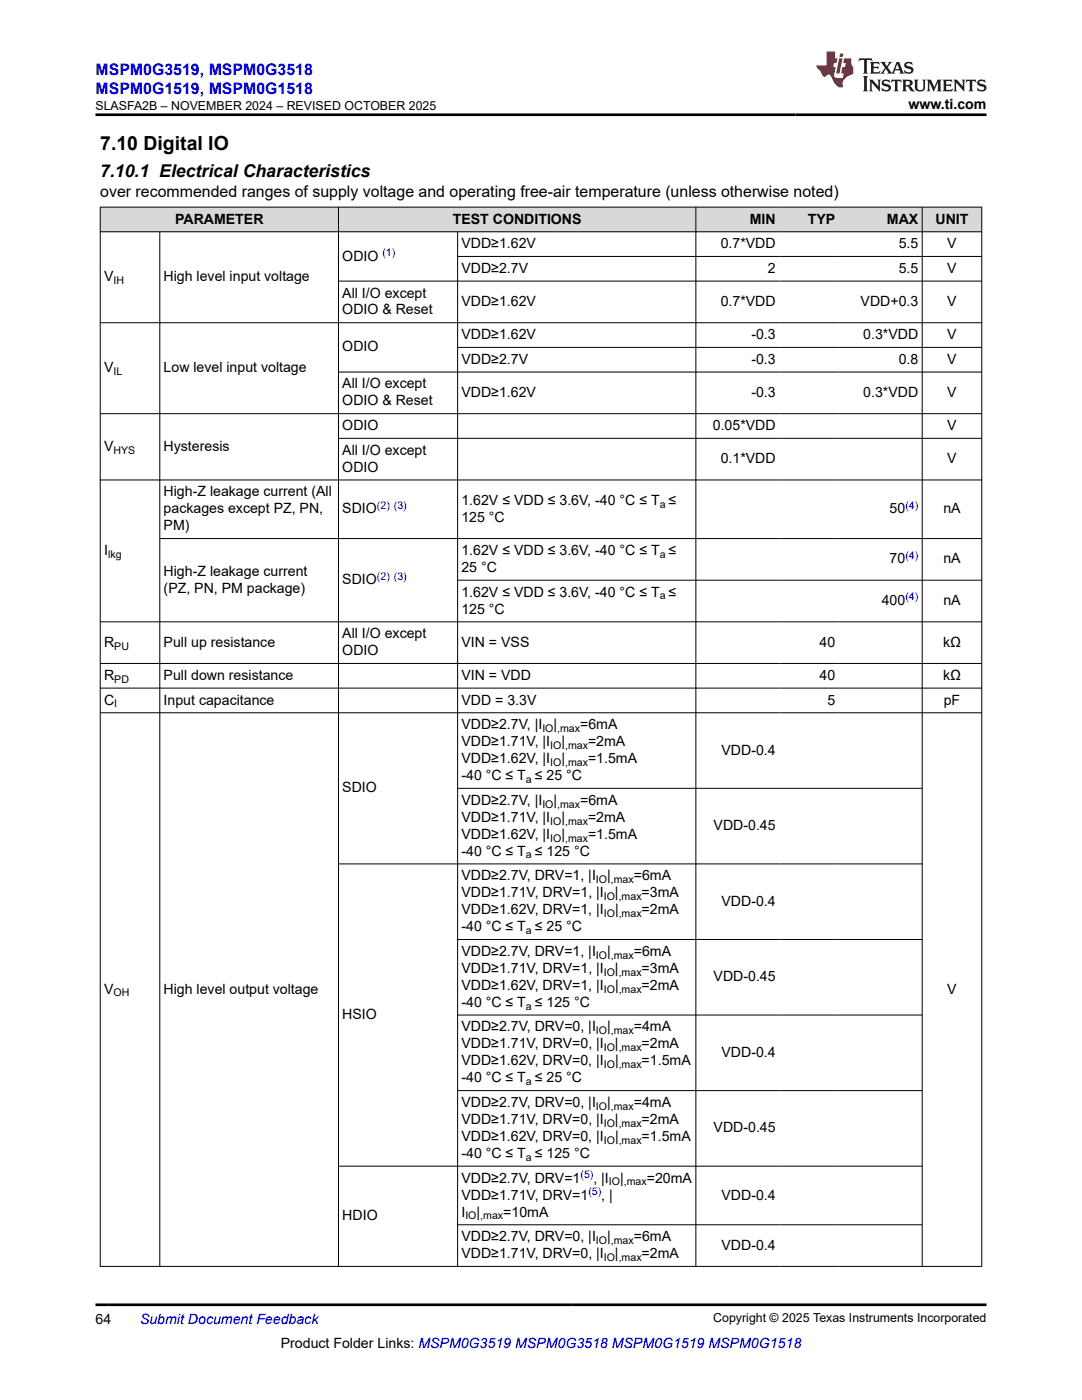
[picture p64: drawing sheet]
<svg xmlns="http://www.w3.org/2000/svg" width="216mm" height="279mm" viewBox="0 0 216 279" stroke-linecap="round" stroke-linejoin="round" font-family="sans-serif">
<defs><g id="words">
<text font-size="3.9" x="20" y="29.9">7.10 Digital IO</text>
<text font-size="3.5" x="20" y="35.3">7.10.1 Electrical Characteristics</text>
<g font-size="3.2" fill="#00f">
<text x="19" y="14.9">MSPM0G3519, MSPM0G3518</text>
<text x="19" y="18.7">MSPM0G1519, MSPM0G1518</text>
</g>
<text font-size="3.2" x="20" y="39.2">over recommended ranges of supply voltage and operating free-air temperature (unless otherwise noted)</text>
<g font-size="2.8">
<text x="181.3" y="21.8">www.ti.com</text>
<text x="34.9" y="44.6">PARAMETER</text>
<text x="90.3" y="44.6">TEST CONDITIONS</text>
<text x="149.6" y="44.6">MIN</text>
<text x="161.2" y="44.6">TYP</text>
<text x="177" y="44.6">MAX</text>
<text x="186.7" y="44.6">UNIT</text>
<text x="68.3" y="52">ODIO</text>
<text x="92.1" y="49.5">VDD≥1.62V</text>
<text x="143.8" y="49.5">0.7*VDD</text>
<text x="179.3" y="49.5">5.5</text>
<text x="189" y="49.5">V</text>
<text x="20.8" y="56.1">V</text>
<text x="32.7" y="56.1">High level input voltage</text>
<text x="68.3" y="59.4">All I/O except</text>
<text x="92.1" y="54.5">VDD≥2.7V</text>
<text x="153.2" y="54.5">2</text>
<text x="179.3" y="54.5">5.5</text>
<text x="189" y="54.5">V</text>
<text x="68.3" y="62.8">ODIO &amp; Reset</text>
<text x="92.1" y="61.1">VDD≥1.62V</text>
<text x="143.8" y="61.1">0.7*VDD</text>
<text x="171.7" y="61.1">VDD+0.3</text>
<text x="189" y="61.1">V</text>
<text x="68.3" y="70.1">ODIO</text>
<text x="92.1" y="67.7">VDD≥1.62V</text>
<text x="149.9" y="67.7">-0.3</text>
<text x="172.3" y="67.7">0.3*VDD</text>
<text x="189" y="67.7">V</text>
<text x="20.8" y="74.3">V</text>
<text x="32.7" y="74.3">Low level input voltage</text>
<text x="68.3" y="77.5">All I/O except</text>
<text x="92.1" y="72.6">VDD≥2.7V</text>
<text x="149.9" y="72.6">-0.3</text>
<text x="179.3" y="72.6">0.8</text>
<text x="189" y="72.6">V</text>
<text x="68.3" y="80.9">ODIO &amp; Reset</text>
<text x="92.1" y="79.2">VDD≥1.62V</text>
<text x="149.9" y="79.2">-0.3</text>
<text x="172.3" y="79.2">0.3*VDD</text>
<text x="189" y="79.2">V</text>
<text x="20.8" y="90">V</text>
<text x="32.7" y="90">Hysteresis</text>
<text x="68.3" y="85.8">ODIO</text>
<text x="142.2" y="85.8">0.05*VDD</text>
<text x="189" y="85.8">V</text>
<text x="68.3" y="90.8">All I/O except</text>
<text x="68.3" y="94.1">ODIO</text>
<text x="143.8" y="92.4">0.1*VDD</text>
<text x="189" y="92.4">V</text>
<text x="32.7" y="99.1">High-Z leakage current (All</text>
<text x="92.1" y="100.8">1.62V ≤ VDD ≤ 3.6V, -40 °C ≤ T ≤</text>
<text x="32.7" y="102.4">packages except PZ, PN,</text>
<text x="32.7" y="105.8">PM)</text>
<text x="68.3" y="102.4">SDIO</text>
<text x="92.1" y="104.1">125 °C</text>
<text x="177.5" y="102.4">50</text>
<text x="188.2" y="102.4">nA</text>
<text x="20.8" y="110.8">I</text>
<text x="92.1" y="110.8">1.62V ≤ VDD ≤ 3.6V, -40 °C ≤ T ≤</text>
<text x="177.5" y="112.4">70</text>
<text x="188.2" y="112.4">nA</text>
<text x="32.7" y="114.9">High-Z leakage current</text>
<text x="32.7" y="118.3">(PZ, PN, PM package)</text>
<text x="68.3" y="116.6">SDIO</text>
<text x="92.1" y="119.1">1.62V ≤ VDD ≤ 3.6V, -40 °C ≤ T ≤</text>
<text x="92.1" y="114.1">25 °C</text>
<text x="92.1" y="122.5">125 °C</text>
<text x="176" y="120.8">400</text>
<text x="188.2" y="120.8">nA</text>
<text x="20.8" y="129.1">R</text>
<text x="32.7" y="129.1">Pull up resistance</text>
<text x="68.3" y="127.4">All I/O except</text>
<text x="68.3" y="130.8">ODIO</text>
<text x="92.1" y="129.1">VIN = VSS</text>
<text x="163.5" y="129.1">40</text>
<text x="188.2" y="129.1">kΩ</text>
<text x="20.8" y="135.7">R</text>
<text x="32.7" y="135.7">Pull down resistance</text>
<text x="92.1" y="135.7">VIN = VDD</text>
<text x="163.5" y="135.7">40</text>
<text x="188.2" y="135.7">kΩ</text>
<text x="20.8" y="140.6">C</text>
<text x="32.7" y="140.6">Input capacitance</text>
<text x="92.1" y="140.6">VDD = 3.3V</text>
<text x="165.1" y="140.6">5</text>
<text x="188.3" y="140.6">pF</text>
<text x="92.1" y="145.5">VDD≥2.7V, |I</text>
<text x="92.1" y="148.9">VDD≥1.71V, |I</text>
<text x="110.5" y="145.5">|</text>
<text x="112" y="148.9">|</text>
<text x="115.8" y="145.5">=6mA</text>
<text x="117.3" y="148.9">=2mA</text>
<text x="92.1" y="152.3">VDD≥1.62V, |I</text>
<text x="92.1" y="155.7">-40 °C ≤ T ≤ 25 °C</text>
<text x="112" y="152.3">|</text>
<text x="117.3" y="152.3">=1.5mA</text>
<text x="144" y="150.6">VDD-0.4</text>
<text x="68.3" y="158.1">SDIO</text>
<text x="92.1" y="160.6">VDD≥2.7V, |I</text>
<text x="110.5" y="160.6">|</text>
<text x="115.8" y="160.6">=6mA</text>
<text x="92.1" y="167.4">VDD≥1.62V, |I</text>
<text x="92.1" y="164">VDD≥1.71V, |I</text>
<text x="112" y="164">|</text>
<text x="112" y="167.4">|</text>
<text x="117.3" y="164">=2mA</text>
<text x="117.3" y="167.4">=1.5mA</text>
<text x="142.4" y="165.7">VDD-0.45</text>
<text x="92.1" y="170.8">-40 °C ≤ T ≤ 125 °C</text>
<text x="92.1" y="179.1">VDD≥1.71V, DRV=1, |I</text>
<text x="92.1" y="175.7">VDD≥2.7V, DRV=1, |I</text>
<text x="121.1" y="175.7">|</text>
<text x="122.7" y="179.1">|</text>
<text x="126.5" y="175.7">=6mA</text>
<text x="128" y="179.1">=3mA</text>
<text x="92.1" y="185.8">-40 °C ≤ T ≤ 25 °C</text>
<text x="92.1" y="182.5">VDD≥1.62V, DRV=1, |I</text>
<text x="122.7" y="182.5">|</text>
<text x="128" y="182.5">=2mA</text>
<text x="144" y="180.8">VDD-0.4</text>
<text x="92.1" y="190.8">VDD≥2.7V, DRV=1, |I</text>
<text x="121.1" y="190.8">|</text>
<text x="126.5" y="190.8">=6mA</text>
<text x="92.1" y="194.2">VDD≥1.71V, DRV=1, |I</text>
<text x="92.1" y="197.5">VDD≥1.62V, DRV=1, |I</text>
<text x="122.7" y="194.2">|</text>
<text x="122.7" y="197.5">|</text>
<text x="128" y="197.5">=2mA</text>
<text x="128" y="194.2">=3mA</text>
<text x="142.4" y="195.8">VDD-0.45</text>
<text x="20.8" y="198.3">V</text>
<text x="32.7" y="198.3">High level output voltage</text>
<text x="68.3" y="203.4">HSIO</text>
<text x="92.1" y="200.9">-40 °C ≤ T ≤ 125 °C</text>
<text x="189" y="198.3">V</text>
<text x="92.1" y="209.2">VDD≥1.71V, DRV=0, |I</text>
<text x="92.1" y="205.8">VDD≥2.7V, DRV=0, |I</text>
<text x="121.1" y="205.8">|</text>
<text x="122.7" y="209.2">|</text>
<text x="126.5" y="205.8">=4mA</text>
<text x="128" y="209.2">=2mA</text>
<text x="92.1" y="212.6">VDD≥1.62V, DRV=0, |I</text>
<text x="122.7" y="212.6">|</text>
<text x="128" y="212.6">=1.5mA</text>
<text x="144" y="210.9">VDD-0.4</text>
<text x="92.1" y="216">-40 °C ≤ T ≤ 25 °C</text>
<text x="92.1" y="220.9">VDD≥2.7V, DRV=0, |I</text>
<text x="121.1" y="220.9">|</text>
<text x="126.5" y="220.9">=4mA</text>
<text x="92.1" y="224.3">VDD≥1.71V, DRV=0, |I</text>
<text x="92.1" y="227.7">VDD≥1.62V, DRV=0, |I</text>
<text x="122.7" y="224.3">|</text>
<text x="122.7" y="227.7">|</text>
<text x="128" y="227.7">=1.5mA</text>
<text x="128" y="224.3">=2mA</text>
<text x="142.4" y="226">VDD-0.45</text>
<text x="92.1" y="231.1">-40 °C ≤ T ≤ 125 °C</text>
<text x="92.1" y="236">VDD≥2.7V, DRV=1</text>
<text x="92.1" y="239.4">VDD≥1.71V, DRV=1</text>
<text x="118.4" y="236">, |I</text>
<text x="120" y="239.4">, |</text>
<text x="123.7" y="236">|</text>
<text x="129.1" y="236">=20mA</text>
<text x="144" y="239.4">VDD-0.4</text>
<text x="68.3" y="243.6">HDIO</text>
<text x="92.1" y="242.8">I</text>
<text x="95.1" y="242.8">|</text>
<text x="100.4" y="242.8">=10mA</text>
<text x="92.1" y="251.1">VDD≥1.71V, DRV=0, |I</text>
<text x="92.1" y="247.7">VDD≥2.7V, DRV=0, |I</text>
<text x="121.1" y="247.7">|</text>
<text x="122.7" y="251.1">|</text>
<text x="126.5" y="247.7">=6mA</text>
<text x="128" y="251.1">=2mA</text>
<text x="144" y="249.4">VDD-0.4</text>
<text x="19" y="264.2">64</text>
<text x="56" y="269">Product Folder Links: MSPM0G3519 MSPM0G3518 MSPM0G1519 MSPM0G1518</text>
</g>
<text font-size="2.8" fill="#00f" x="27.9" y="264.2">Submit Document Feedback</text>
<g font-size="2.5">
<text x="19.1" y="21.9">SLASFA2B – NOVEMBER 2024 – REVISED OCTOBER 2025</text>
<text x="142.3" y="263.9">Copyright © 2025 Texas Instruments Incorporated</text>
</g>
<g font-size="2.1" fill="#00f">
<text x="76.3" y="51.1">(1)</text>
<text x="75.2" y="101.5">(2) (3)</text>
<text x="180.7" y="101.5">(4)</text>
<text x="180.7" y="111.5">(4)</text>
<text x="75.2" y="115.7">(2) (3)</text>
<text x="180.7" y="119.8">(4)</text>
<text x="115.8" y="235.1">(5)</text>
<text x="117.4" y="238.5">(5)</text>
</g>
<g font-size="2.1">
<text x="22.6" y="56.7">IH</text>
<text x="22.6" y="74.9">IL</text>
<text x="22.6" y="90.6">HYS</text>
<text x="131.6" y="101.3">a</text>
<text x="21.6" y="111.3">lkg</text>
<text x="131.6" y="111.3">a</text>
<text x="131.6" y="119.6">a</text>
<text x="22.8" y="129.6">PU</text>
<text x="22.8" y="136.2">PD</text>
<text x="22.8" y="141.2">I</text>
<text x="108.2" y="146.1">IO ,max</text>
<text x="109.8" y="149.5">IO ,max</text>
<text x="109.8" y="152.9">IO ,max</text>
<text x="104.9" y="156.2">a</text>
<text x="108.2" y="161.2">IO ,max</text>
<text x="109.8" y="167.9">IO ,max</text>
<text x="109.8" y="164.6">IO ,max</text>
<text x="104.9" y="171.3">a</text>
<text x="118.9" y="176.2">IO ,max</text>
<text x="120.5" y="179.6">IO ,max</text>
<text x="120.5" y="183">IO ,max</text>
<text x="104.9" y="186.4">a</text>
<text x="118.9" y="191.3">IO ,max</text>
<text x="120.5" y="194.7">IO ,max</text>
<text x="22.6" y="198.9">OH</text>
<text x="104.9" y="201.5">a</text>
<text x="120.5" y="198.1">IO ,max</text>
<text x="118.9" y="206.4">IO ,max</text>
<text x="120.5" y="209.8">IO ,max</text>
<text x="120.5" y="213.2">IO ,max</text>
<text x="104.9" y="216.6">a</text>
<text x="118.9" y="221.5">IO ,max</text>
<text x="120.5" y="224.9">IO ,max</text>
<text x="104.9" y="231.7">a</text>
<text x="120.5" y="228.3">IO ,max</text>
<text x="121.5" y="236.6">IO ,max</text>
<text x="92.9" y="243.3">IO ,max</text>
<text x="118.9" y="248.3">IO ,max</text>
<text x="120.5" y="251.7">IO ,max</text>
</g>
</g></defs>
<g fill="#d8d8d8">
<path d="M20 41.3h175.9v5h-175.9z" fill-rule="evenodd"/>
<path d="M20.1 41.4h47.4v4.8h-47.4z" fill-rule="evenodd"/>
<path d="M67.6 41.4h71.2v4.8h-71.2z" fill-rule="evenodd"/>
<path d="M138.9 41.4h16.6v4.8h-16.6z" fill-rule="evenodd"/>
<path d="M155.5 41.4h11.9v4.8h-11.9z" fill-rule="evenodd"/>
<path d="M167.4 41.4h16.6v4.8h-16.6z" fill-rule="evenodd"/>
<path d="M184.1 41.4h11.7v4.8h-11.7z" fill-rule="evenodd"/>
</g>
<g fill="none" stroke="#000" stroke-width=".2">
<path d="M19.9 41.3h176.1M19.9 46.3h176.1M20 41.3v211.5M31.9 46.3v206.5M67.5 41.3v211.5M67.5 56.1h128.5M91.3 46.3v206.5M91.3 51.2h104.7M138.9 41.3v211.5M184 41.3v211.5M195.9 41.3v211.5M19.9 64.4h176.1"/>
<path d="M67.5 74.3h128.5M91.3 69.3h104.7M19.9 82.6h176.1M19.9 95.8h176.1M67.5 87.5h128.5M31.9 107.5h164.1M91.3 115.8h104.7M19.9 132.4h176.1M19.9 137.3h176.1M196 124.1h-176.1M19.9 142.2h176.1M91.3 157.3h92.8"/>
<path d="M67.5 172.4h116.6M91.3 187.5h92.8M91.3 202.6h92.8M91.3 217.7h92.8M67.5 232.7h116.6M19.9 252.7h176.1M91.3 244.4h92.8"/>
</g>
<path d="M171.5 11.6l-.2 .6 .5-.2h.6v.1v2.2l-.2 .4h1l-.2-.4v-2.2v-.1h.5l.6 .2-.2-.6zM173.6 12.4l.2 .3v1.6l-.2 .4h1.9l.1-.6a1.08 1.08 0 0 1-1.3 .2v-.7h.6l.4 .2v-.7l-.4 .2h-.6v-.5l.2-.2a1 1 0 0 1 1 .3l-.1-.5zM175.7 12.4l.9 1.1-1 1.2h.9l-.2-.2 .5-.8 .4 .8-.2 .2h1.6l-.2-.2 .2-.5h.9l.1 .5-.1 .2h.9l-.2-.4-.8-1.9h-.5l-.9 2.1-.9-1.1 .9-1h-.8l.2 .2-.4 .6-.4-.6 .2-.2zM179 12.8l.4 1h-.7zM180.7 12.5a.65 .65 0 0 0-.2 .7 .65 .65 0 0 0 .6 .5l.6 .1 .1 .3a.79 .79 0 0 1-.7 .4 .79 .79 0 0 1-.7-.5l.1 .7 .2-.1a.93 .93 0 0 0 1.1 0 .93 .93 0 0 0 .4-.9 1.46 1.46 0 0 0-1.2-.6l-.1-.3a1.09 1.09 0 0 1 1.2 .2l-.2-.6-.1 .1-.5-.2zM172.2 15.2l.2 .4v2.2l-.2 .4h1l-.2-.4v-2.2l.2-.4zM173.4 15.9l.2 .4v1.5l-.2 .4h.8l-.3-.4 .1-1.3 1.6 1.8v-2l.2-.4h-.7l.1 .2 .1 1.1-1.2-1.3zM176.2 16a.65 .65 0 0 0-.2 .8 .65 .65 0 0 0 .6 .4l.6 .2 .1 .2a.79 .79 0 0 1-.7 .4 .79 .79 0 0 1-.7-.5l.1 .7 .2-.1a.93 .93 0 0 0 1.1 .1 .93 .93 0 0 0 .4-1 1.46 1.46 0 0 0-1.2-.5l-.1-.4a1.09 1.09 0 0 1 1.2 .2l-.1-.6-.2 .1-.5-.1zM177.9 15.9l-.1 .6a.63 .63 0 0 1 .8-.3v1.6l-.3 .4h1l-.2-.4v-1.6a.66 .66 0 0 1 .8 .3l-.1-.6zM180 15.9l.2 .4v1.5l-.2 .4h1l-.2-.2-.1-.7h.5l.1 .2a.79 .79 0 0 0 1.2 .6l-1-.9a.61 .61 0 0 0 .6-.6 .61 .61 0 0 0-.5-.7zM180.8 16.2h.1a.47 .47 0 0 1 .5 .1 .47 .47 0 0 1 .1 .5l-.1 .1-.7 .1zM182.3 15.9l.2 .2a2.27 2.27 0 0 0 .4 2 1.04 1.04 0 0 0 1.7-.7v-1.3l.2-.2h-.8l.2 .4v1.1a.6 .6 0 0 1-.6 .6 .6 .6 0 0 1-.6-.6v-1.1l.3-.4zM184.9 15.9l.2 .4v1.5l-.2 .4h.8l-.3-.4v-1.4l.9 1.9 .9-1.9v1.4l-.3 .4h1l-.2-.4v-1.5l.2-.4h-.8l-.7 1.5-.6-1.5zM188.1 15.9l.2 .4v1.5l-.2 .4h1.9l.1-.6a1.09 1.09 0 0 1-1.3 .2v-.7h.6l.4 .2v-.6l-.4 .2h-.6v-.6l.2-.1a1.01 1.01 0 0 1 1 .3l-.1-.6zM190.2 15.9l.3 .4v1.5l-.3 .4h.8l-.2-.4v-1.3l1.6 1.8v-2l.2-.4h-.7l.2 .2v1.1l-1.2-1.3zM192.8 15.9l-.1 .6a.63 .63 0 0 1 .8-.3v1.6l-.3 .4h1l-.2-.4v-1.6a.66 .66 0 0 1 .8 .3l-.1-.6zM195.2 16a.65 .65 0 0 0-.2 .8 .65 .65 0 0 0 .6 .4l.6 .2 .2 .2a.79 .79 0 0 1-.7 .4 .79 .79 0 0 1-.7-.5l.1 .7 .2-.1a.93 .93 0 0 0 1 .1 .93 .93 0 0 0 .5-1 1.46 1.46 0 0 0-1.3-.5v-.4a1.09 1.09 0 0 1 1.2 .2l-.2-.6-.2 .1-.5-.1z" fill="#231f20"/>
<path d="M164.9 10.3v2.7h-2l.1 .4 .8 1a.95 .95 0 0 0 1 .9 .59 .59 0 0 1 .5-.4 .59 .59 0 0 1 .5 .3l.4 .8a1.59 1.59 0 0 0 2.1 1.4 1.61 1.61 0 0 1 1-2.3l1-.3-.1-1.5a1.59 1.59 0 0 1-.3-1.7h-1.5l-.2 .9h.6l-.2 .9h-.5l-.2 .9v.3l.4 .1-.1 .9h-.7a.73 .73 0 0 1-1-.7l.3-1.5h-.5l.1-.9h.5l.2-.9h-.5v-1.3zM167.4 11.6l-.6 3.1h.7l.6-3.1zM167.6 10.7l-.1 .6h.7l.1-.6z" fill="#ed1c24"/>
<path d="M19 22.9h177.8M19 260.4h177.8" fill="none" stroke="#000" stroke-width=".53"/>
<use href="#words"/>
</svg>
